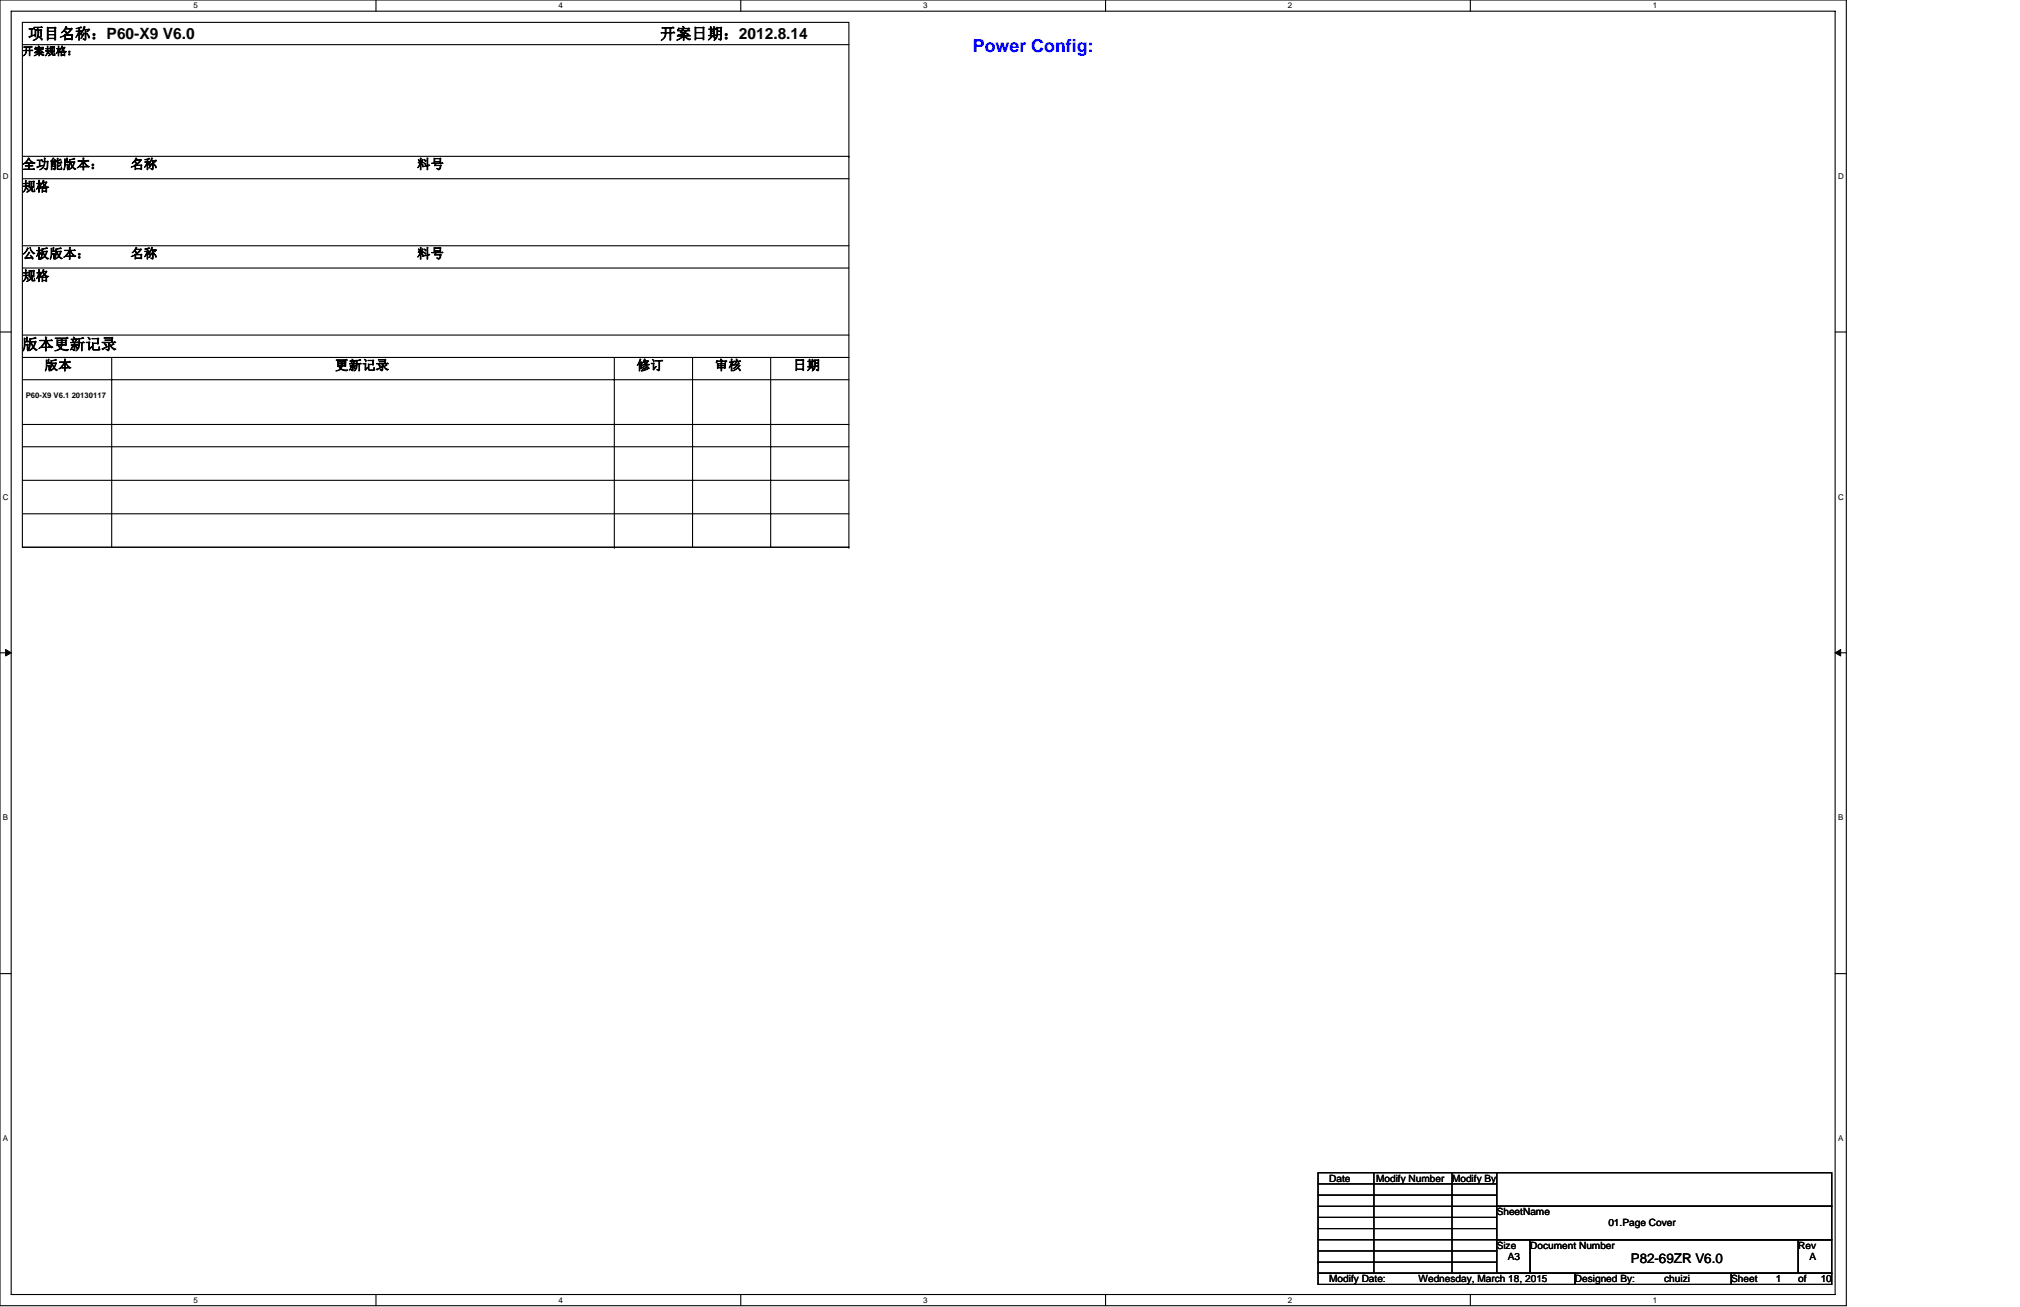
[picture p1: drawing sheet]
<svg xmlns="http://www.w3.org/2000/svg" width="432mm" height="279mm" viewBox="0 0 432 279" stroke-linecap="round" stroke-linejoin="round" font-family="sans-serif">
<defs><g id="words">
<text font-size="3.8" fill="#00f" x="208" y="11.2">Power Config:</text>
<g font-size="3.3">
<text x="6" y="8.3">项目名称：P60-X9 V6.0</text>
<text x="141.1" y="8.3">开案日期：2012.8.14</text>
<text x="4.8" y="74.7">版本更新记录</text>
</g>
<g font-size="2.9">
<text x="4.8" y="36.1">全功能版本：</text>
<text x="4.8" y="40.9">规格</text>
<text x="27.9" y="36.1">名称</text>
<text x="89.2" y="36.1">料号</text>
<text x="4.8" y="55.2">公板版本：</text>
<text x="4.8" y="59.9">规格</text>
<text x="27.9" y="55.2">名称</text>
<text x="89.2" y="55.2">料号</text>
<text x="9.5" y="79.1">版本</text>
<text x="71.6" y="79.1">更新记录</text>
<text x="136.1" y="79.1">修订</text>
<text x="152.8" y="79.1">审核</text>
<text x="169.5" y="79.1">日期</text>
<text x="348.6" y="270">P82-69ZR V6.0</text>
</g>
<text font-size="2.4" x="4.8" y="11.7">开案规格：</text>
<g font-size="2.1">
<text x="284.1" y="252.6">Date</text>
<text x="294.2" y="252.6">Modify Number</text>
<text x="310.4" y="252.6">Modify By</text>
<text x="319.9" y="259.8">SheetName</text>
<text x="343.8" y="262.2">01.Page Cover</text>
<text x="319.9" y="267">Size</text>
<text x="322.3" y="269.3">A3</text>
<text x="327.1" y="267">Document Number</text>
<text x="384.4" y="267">Rev</text>
<text x="386.8" y="269.3">A</text>
<text x="284.1" y="274.1">Modify Date:</text>
<text x="303.2" y="274.1">Wednesday, March 18, 2015</text>
<text x="336.7" y="274.1">Designed By:</text>
<text x="355.7" y="274.1">chuizi</text>
<text x="370.1" y="274.1">Sheet</text>
<text x="379.6" y="274.1">1</text>
<text x="384.4" y="274.1">of</text>
<text x="389.2" y="274.1">10</text>
</g>
<g font-size="1.7">
<text x="41.4" y="1.8">5</text>
<text x="119.4" y="1.8">4</text>
<text x="197.3" y="1.8">3</text>
<text x="275.3" y="1.8">2</text>
<text x="353.3" y="1.8">1</text>
<text x=".6" y="38.2">D</text>
<text x="392.9" y="38.2">D</text>
<text x="5.5" y="85.1">P60-X9 V6.1 20130117</text>
<text x=".6" y="106.8">C</text>
<text x="392.9" y="106.8">C</text>
<text x=".6" y="175.4">B</text>
<text x="392.9" y="175.4">B</text>
<text x=".6" y="243.9">A</text>
<text x="392.9" y="243.9">A</text>
<text x="41.4" y="278.5">5</text>
<text x="119.4" y="278.5">4</text>
<text x="197.3" y="278.5">3</text>
<text x="275.3" y="278.5">2</text>
<text x="353.3" y="278.5">1</text>
</g>
</g></defs>
<path d="M0 0h394.7v279.1h-394.7zM2.4 2.4h389.9v274.3h-389.9z" fill="none" stroke="#000" stroke-width=".23"/>
<g fill="#fff">
<path d="M41.4 .3h.9v1.8h-.9z"/>
<path d="M41.4 277h.9v1.9h-.9z"/>
</g>
<path d="M80.4 0v2.4M80.4 276.7v2.4" fill="none" stroke="#000" stroke-width=".23"/>
<g fill="#fff">
<path d="M119.4 .3h.9v1.8h-.9z"/>
<path d="M119.4 277h.9v1.9h-.9z"/>
</g>
<path d="M158.3 0v2.4M158.3 276.7v2.4" fill="none" stroke="#000" stroke-width=".23"/>
<g fill="#fff">
<path d="M197.3 .3h1v1.8h-1z"/>
<path d="M197.3 277h1v1.9h-1z"/>
</g>
<path d="M236.3 0v2.4M236.3 276.7v2.4" fill="none" stroke="#000" stroke-width=".23"/>
<g fill="#fff">
<path d="M275.3 .3h.9v1.8h-.9z"/>
<path d="M275.3 277h.9v1.9h-.9z"/>
</g>
<path d="M314.3 0v2.4M314.3 276.7v2.4" fill="none" stroke="#000" stroke-width=".23"/>
<g fill="#fff">
<path d="M353.3 .3h.9v1.8h-.9z"/>
<path d="M353.3 277h.9v1.9h-.9z"/>
<path d="M.6 36.7h1.2v1.9h-1.2z"/>
<path d="M392.9 36.7h1.2v1.9h-1.2z"/>
<path d="M.6 105.3h1.2v1.8h-1.2z"/>
<path d="M392.9 105.3h1.2v1.8h-1.2z"/>
</g>
<path d="M0 71h2.4M392.3 71h2.4" fill="none" stroke="#000" stroke-width=".23"/>
<g fill="#fff">
<path d="M.6 173.8h1.1v1.9h-1.1z"/>
<path d="M392.9 173.8h1.1v1.9h-1.1z"/>
</g>
<path d="M0 139.6h2.4M392.3 139.6h2.4" fill="none" stroke="#000" stroke-width=".23"/>
<path d="M1.2 138.9l1.2 .7-1.2 .6zM392.3 139.6l1.2-.7v1.3z" fill="#000" stroke="#000" stroke-width=".21"/>
<g fill="#fff">
<path d="M.6 242.4h1.1v1.9h-1.1z"/>
<path d="M392.9 242.4h1.1v1.9h-1.1z"/>
</g>
<g fill="none" stroke="#000" stroke-width=".23">
<path d="M4.8 4.8h176.7v112.2h-176.7zM4.8 9.5h176.7M4.8 38.2h176.7M4.8 33.4h176.7M181.5 33.4h.1M4.8 52.5h176.7M4.8 57.3h176.7M4.8 71.6h176.7M4.8 76.4h176.7M23.9 76.4v40.6M131.3 76.4v40.6M148 76.4v40.6"/>
<path d="M164.7 76.4v40.6M4.8 81.2h176.7M4.8 90.7h176.7M4.8 95.5h176.7M4.8 102.7h176.7M4.8 109.8h176.7M4.8 117h176.7M131.3 117h.1M181.5 117h.1M0 208.1h2.4M392.3 208.1h2.4M281.7 253.1h38.2"/>
<path d="M281.7 255.5h38.2M281.7 257.9h38.2M281.7 250.7h38.2v21.5h-38.2zM293.7 250.7v21.5M310.4 250.7v21.5M319.9 250.7h71.7v7.2h-71.7zM319.9 257.9h71.7v7.1h-71.7zM281.7 272.2h55v2.4h-55zM281.7 260.2h38.2M281.7 262.6h38.2M281.7 265h38.2M281.7 267.4h38.2"/>
<path d="M281.7 269.8h.1M281.7 269.8h38.2M319.9 265h7.2v7.2h-7.2zM327.1 265h57.3v7.2h-57.3zM336.7 272.2h33.4v2.4h-33.4zM370.1 272.2h21.5v2.4h-21.5zM384.4 265h7.2v7.2h-7.2z"/>
</g>
<use href="#words"/>
</svg>
